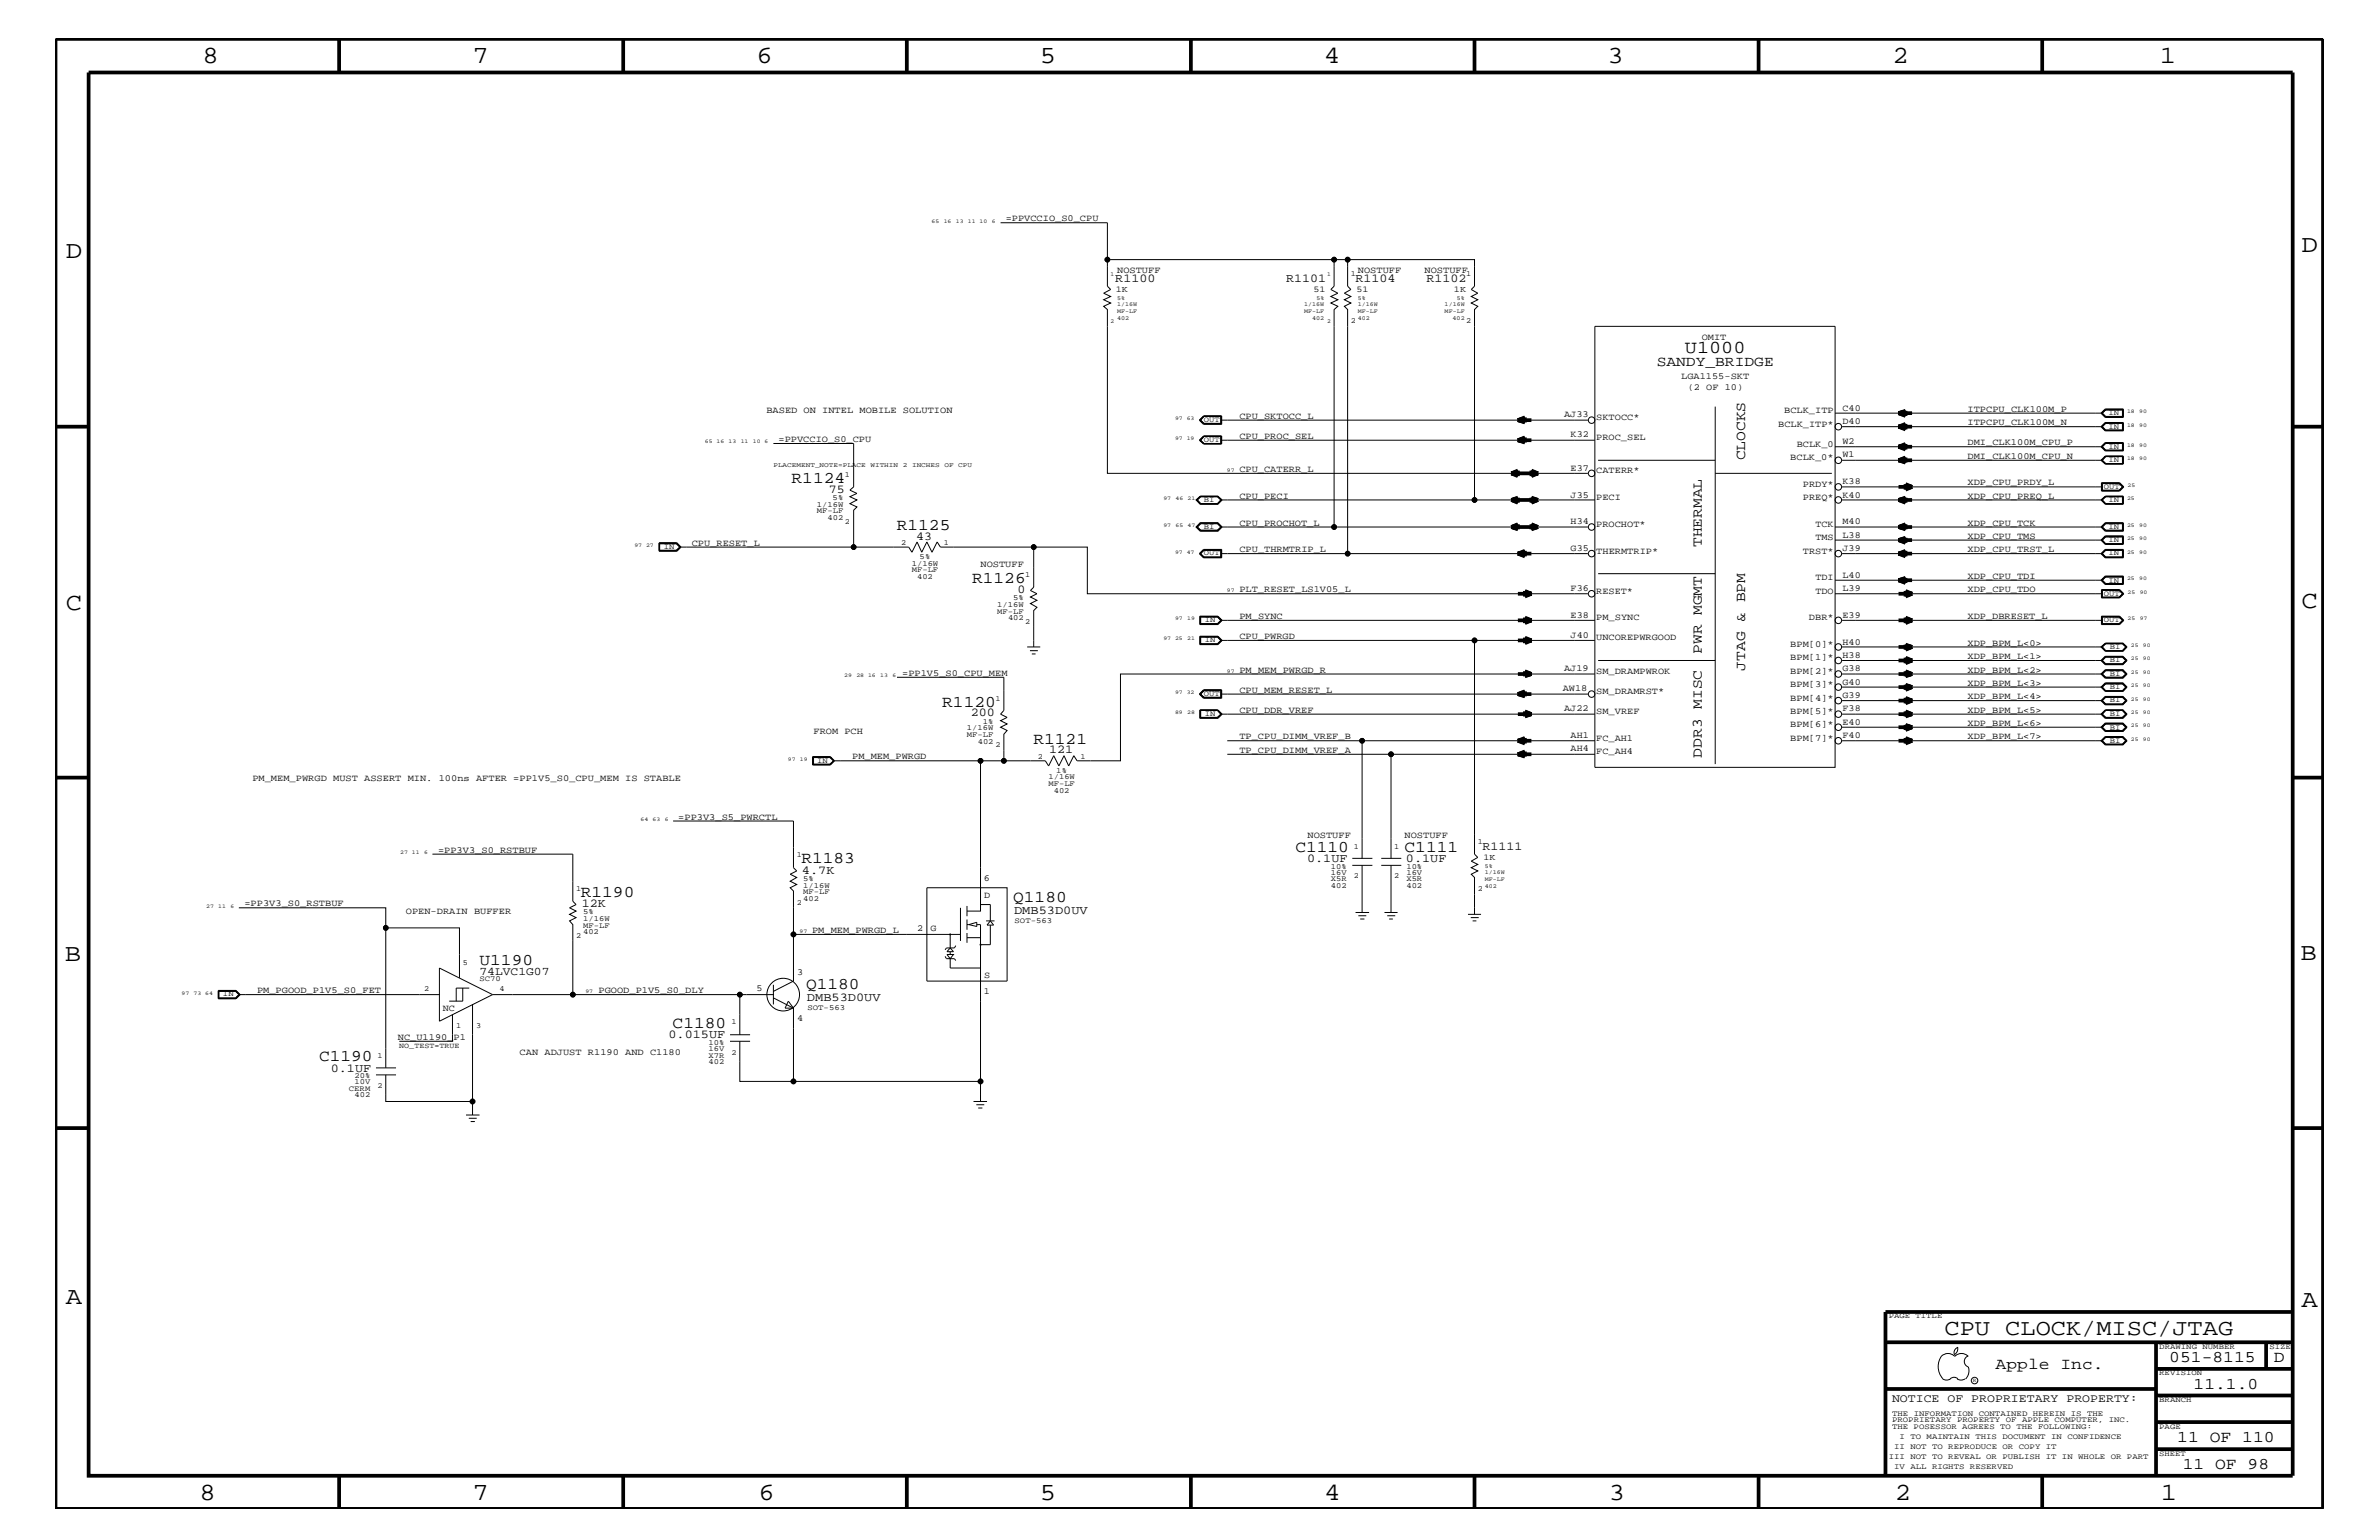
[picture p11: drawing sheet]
<svg xmlns="http://www.w3.org/2000/svg" width="432mm" height="279mm" viewBox="0 0 432 279" stroke-linecap="round" stroke-linejoin="round" font-family="sans-serif">
<defs><g id="words">
<g font-size="4.5">
<text x="36.7" y="11.5">8</text>
<text x="85.8" y="11.5">7</text>
<text x="137.3" y="11.5">6</text>
<text x="188.7" y="11.5">5</text>
<text x="240.3" y="11.5">4</text>
<text x="291.8" y="11.5">3</text>
<text x="343.5" y="11.5">2</text>
<text x="392" y="11.5">1</text>
<text x="11.9" y="46.8">D</text>
<text x="417.7" y="45.7">D</text>
<text x="11.9" y="110.6">C</text>
<text x="417.7" y="110.3">C</text>
<text x="11.8" y="174.3">B</text>
<text x="417.6" y="174.2">B</text>
<text x="11.9" y="236.7">A</text>
<text x="417.7" y="237.1">A</text>
<text x="36.2" y="272.1">8</text>
<text x="85.8" y="272.1">7</text>
<text x="137.7" y="272.1">6</text>
<text x="188.7" y="272.1">5</text>
<text x="240.4" y="272.1">4</text>
<text x="292" y="272.1">3</text>
<text x="343.9" y="272.1">2</text>
<text x="392.2" y="272.1">1</text>
</g>
<text font-size="4.1" x="352.9" y="242.3">CPU CLOCK/MISC/JTAG</text>
<text font-size="3.3" x="305.8" y="64">U1000</text>
<g font-size="3">
<text x="143.7" y="87.6">R1124</text>
<text x="162.8" y="96.2">R1125</text>
<text x="176.4" y="105.8">R1126</text>
<text x="171" y="128.2">R1120</text>
<text x="187.6" y="135">R1121</text>
<text x="235.1" y="154.5">C1110</text>
<text x="254.9" y="154.5">C1111</text>
<text x="145.5" y="156.7">R1183</text>
<text x="105.4" y="162.8">R1190</text>
<text x="183.9" y="163.6">Q1180</text>
<text x="87" y="175.1">U1190</text>
<text x="146.3" y="179.4">Q1180</text>
<text x="122.1" y="186.5">C1180</text>
<text x="57.9" y="192.6">C1190</text>
<text x="362.2" y="248.4">Apple Inc.</text>
<text x="393.7" y="247.1">051-8115</text>
<text x="398.1" y="252">11.1.0</text>
<text x="412.7" y="247.1">D</text>
<text x="395.2" y="261.6">11 OF 110</text>
<text x="396.2" y="266.6">11 OF 98</text>
</g>
<g font-size="2.6">
<text x="300.7" y="66.5">SANDY_BRIDGE</text>
<text x="316.7" y="83.5" transform="rotate(-90 316.7 83.5)">CLOCKS</text>
<text x="308.9" y="99.3" transform="rotate(-90 308.9 99.3)">THERMAL</text>
<text x="308.9" y="118.6" transform="rotate(-90 308.9 118.6)">PWR MGMT</text>
<text x="316.7" y="121.7" transform="rotate(-90 316.7 121.7)">JTAG &amp; BPM</text>
<text x="308.9" y="137.4" transform="rotate(-90 308.9 137.4)">DDR3 MISC</text>
</g>
<g font-size="2.2">
<text x="202.4" y="51.3">R1100</text>
<text x="233.4" y="51.3">R1101</text>
<text x="246" y="51.3">R1104</text>
<text x="258.9" y="51.3">R1102</text>
<text x="150.5" y="89.4">75</text>
<text x="166.3" y="97.9">43</text>
<text x="184.7" y="107.6">0</text>
<text x="176.2" y="130">200</text>
<text x="190.4" y="136.7">121</text>
<text x="269.1" y="154.3">R1111</text>
<text x="145.5" y="158.5">4.7K</text>
<text x="237.2" y="156.3">0.1UF</text>
<text x="255.2" y="156.3">0.1UF</text>
<text x="105.6" y="164.5">12K</text>
<text x="184.1" y="165.8">DMB53D0UV</text>
<text x="146.5" y="181.6">DMB53D0UV</text>
<text x="121.3" y="188.3">0.015UF</text>
<text x="60" y="194.4">0.1UF</text>
</g>
<g font-size="2.1">
<text x="87" y="176.8">74LVC1G07</text>
<text x="343.4" y="254.4">NOTICE OF PROPRIETARY PROPERTY:</text>
</g>
<g font-size="1.7">
<text x="182.5" y="40.2">=PPVCCIO_S0_CPU</text>
<text x="202.8" y="49.6">NOSTUFF</text>
<text x="246.5" y="49.6">NOSTUFF</text>
<text x="258.6" y="49.6">NOSTUFF</text>
<text x="308.9" y="61.7">OMIT</text>
<text x="305.1" y="68.8">LGA1155-SKT</text>
<text x="306.3" y="70.7">(2 OF 10)</text>
<text x="139.1" y="75">BASED ON INTEL MOBILE SOLUTION</text>
<text x="225" y="76">CPU_SKTOCC_L</text>
<text x="283.9" y="75.7">AJ33</text>
<text x="289.7" y="76.2">SKTOCC*</text>
<text x="322.7" y="77.4">BCLK_ITP*</text>
<text x="323.8" y="75">BCLK_ITP</text>
<text x="334.4" y="76.9">D40</text>
<text x="334.4" y="74.5">C40</text>
<text x="357.1" y="74.7">ITPCPU_CLK100M_P</text>
<text x="357.1" y="77.2">ITPCPU_CLK100M_N</text>
<text x="141.3" y="80.2">=PPVCCIO_S0_CPU</text>
<text x="225" y="79.6">CPU_PROC_SEL</text>
<text x="285.1" y="79.4">K32</text>
<text x="289.7" y="79.9">PROC_SEL</text>
<text x="325" y="83.5">BCLK_0*</text>
<text x="326.1" y="81.1">BCLK_0</text>
<text x="334.4" y="83">W1</text>
<text x="334.4" y="80.5">W2</text>
<text x="357.1" y="80.8">DMI_CLK100M_CPU_P</text>
<text x="357.1" y="83.3">DMI_CLK100M_CPU_N</text>
<text x="225" y="85.6">CPU_CATERR_L</text>
<text x="285.1" y="85.4">E37</text>
<text x="289.7" y="85.9">CATERR*</text>
<text x="327.2" y="88.3">PRDY*</text>
<text x="334.4" y="87.8">K38</text>
<text x="357.1" y="88.1">XDP_CPU_PRDY_L</text>
<text x="225" y="90.5">CPU_PECI</text>
<text x="225" y="95.4">CPU_PROCHOT_L</text>
<text x="285.1" y="95.1">H34</text>
<text x="285.1" y="90.3">J35</text>
<text x="289.7" y="90.7">PECI</text>
<text x="289.7" y="95.6">PROCHOT*</text>
<text x="327.2" y="90.7">PREQ*</text>
<text x="329.5" y="95.6">TCK</text>
<text x="334.4" y="95.1">M40</text>
<text x="334.4" y="90.3">K40</text>
<text x="357.1" y="90.5">XDP_CPU_PREQ_L</text>
<text x="357.1" y="95.4">XDP_CPU_TCK</text>
<text x="125.6" y="99">CPU_RESET_L</text>
<text x="225" y="100.2">CPU_THRMTRIP_L</text>
<text x="285.1" y="99.9">G35</text>
<text x="289.7" y="100.4">THERMTRIP*</text>
<text x="327.2" y="100.4">TRST*</text>
<text x="329.5" y="98">TMS</text>
<text x="334.4" y="99.9">J39</text>
<text x="334.4" y="97.6">L38</text>
<text x="357.1" y="97.7">XDP_CPU_TMS</text>
<text x="357.1" y="100.2">XDP_CPU_TRST_L</text>
<text x="178" y="102.9">NOSTUFF</text>
<text x="225" y="107.5">PLT_RESET_LS1V05_L</text>
<text x="285.1" y="107.2">F36</text>
<text x="289.7" y="107.7">RESET*</text>
<text x="329.5" y="105.3">TDI</text>
<text x="329.5" y="107.7">TDO</text>
<text x="334.4" y="107.2">L39</text>
<text x="334.4" y="104.8">L40</text>
<text x="357.1" y="105">XDP_CPU_TDI</text>
<text x="357.1" y="107.5">XDP_CPU_TDO</text>
<text x="225" y="112.3">PM_SYNC</text>
<text x="285.1" y="112">E38</text>
<text x="289.7" y="112.6">PM_SYNC</text>
<text x="328.3" y="112.6">DBR*</text>
<text x="334.4" y="112">E39</text>
<text x="357.1" y="112.3">XDP_DBRESET_L</text>
<text x="225" y="115.9">CPU_PWRGD</text>
<text x="285.1" y="115.7">J40</text>
<text x="289.7" y="116.2">UNCOREPWRGOOD</text>
<text x="325" y="117.4">BPM[0]*</text>
<text x="325" y="119.8">BPM[1]*</text>
<text x="334.4" y="119.3">H38</text>
<text x="334.4" y="117">H40</text>
<text x="357.1" y="117.2">XDP_BPM_L&lt;0&gt;</text>
<text x="357.1" y="119.6">XDP_BPM_L&lt;1&gt;</text>
<text x="163.7" y="122.6">=PP1V5_S0_CPU_MEM</text>
<text x="225" y="125.7">CPU_MEM_RESET_L</text>
<text x="225" y="122">PM_MEM_PWRGD_R</text>
<text x="283.6" y="125.4">AW18</text>
<text x="283.9" y="121.8">AJ19</text>
<text x="289.7" y="125.9">SM_DRAMRST*</text>
<text x="289.7" y="122.3">SM_DRAMPWROK</text>
<text x="325" y="122.3">BPM[2]*</text>
<text x="325" y="124.7">BPM[3]*</text>
<text x="334.4" y="124.2">G40</text>
<text x="334.4" y="121.8">G38</text>
<text x="357.1" y="122">XDP_BPM_L&lt;2&gt;</text>
<text x="357.1" y="124.4">XDP_BPM_L&lt;3&gt;</text>
<text x="225" y="129.3">CPU_DDR_VREF</text>
<text x="283.9" y="129.1">AJ22</text>
<text x="289.7" y="129.6">SM_VREF</text>
<text x="325" y="127.1">BPM[4]*</text>
<text x="325" y="129.6">BPM[5]*</text>
<text x="325" y="131.9">BPM[6]*</text>
<text x="334.4" y="131.5">E40</text>
<text x="334.4" y="129.1">F38</text>
<text x="334.4" y="126.6">G39</text>
<text x="357.1" y="126.9">XDP_BPM_L&lt;4&gt;</text>
<text x="357.1" y="129.3">XDP_BPM_L&lt;5&gt;</text>
<text x="357.1" y="131.7">XDP_BPM_L&lt;6&gt;</text>
<text x="147.7" y="133.2">FROM PCH</text>
<text x="154.7" y="137.8">PM_MEM_PWRGD</text>
<text x="225" y="136.6">TP_CPU_DIMM_VREF_A</text>
<text x="225" y="134.1">TP_CPU_DIMM_VREF_B</text>
<text x="285.1" y="136.3">AH4</text>
<text x="285.1" y="133.9">AH1</text>
<text x="289.7" y="136.8">FC_AH4</text>
<text x="289.7" y="134.4">FC_AH1</text>
<text x="325" y="134.4">BPM[7]*</text>
<text x="334.4" y="133.9">F40</text>
<text x="357.1" y="134.1">XDP_BPM_L&lt;7&gt;</text>
<text x="45.8" y="141.7">PM_MEM_PWRGD MUST ASSERT MIN. 100ns AFTER =PP1V5_S0_CPU_MEM IS STABLE</text>
<text x="123.1" y="148.7">=PP3V3_S5_PWRCTL</text>
<text x="79.5" y="154.7">=PP3V3_S0_RSTBUF</text>
<text x="237.3" y="152">NOSTUFF</text>
<text x="254.9" y="152">NOSTUFF</text>
<text x="178.6" y="159.9">6</text>
<text x="44.4" y="164.5">=PP3V3_S0_RSTBUF</text>
<text x="73.7" y="165.9">OPEN-DRAIN BUFFER</text>
<text x="178.6" y="162.8">D</text>
<text x="147.4" y="169.3">PM_MEM_PWRGD_L</text>
<text x="166.5" y="168.9">2</text>
<text x="168.9" y="168.9">G</text>
<text x="137.3" y="179.9">5</text>
<text x="144.7" y="176.8">3</text>
<text x="178.6" y="177.4">S</text>
<text x="46.7" y="180.2">PM_PGOOD_P1V5_S0_FET</text>
<text x="80.3" y="183.5">NC</text>
<text x="108.6" y="180.2">PGOOD_P1V5_S0_DLY</text>
<text x="144.7" y="185.3">4</text>
<text x="178.6" y="180.4">1</text>
<text x="72.2" y="188.7">NC_U1190_P1</text>
<text x="94.3" y="191.4">CAN ADJUST R1190 AND C1180</text>
</g>
<g font-size="1.6">
<text x="202.5" y="53">1K</text>
<text x="238.4" y="53">51</text>
<text x="246.2" y="53">51</text>
<text x="263.9" y="53">1K</text>
<text x="269.2" y="156.1">1K</text>
</g>
<g font-size="1.4">
<text x="245.2" y="50.2">1</text>
<text x="266.1" y="50.2">1</text>
<text x="245.2" y="58.6">2</text>
<text x="266.1" y="58.6">2</text>
<text x="218.5" y="76.6">OUT</text>
<text x="382.7" y="75.4">IN</text>
<text x="382.7" y="77.8">IN</text>
<text x="218.5" y="80.2">OUT</text>
<text x="382.7" y="81.4">IN</text>
<text x="382.7" y="83.8">IN</text>
<text x="153.3" y="86.5">1</text>
<text x="381.8" y="88.7">OUT</text>
<text x="148.3" y="93.2">MF-LF</text>
<text x="148.3" y="92">1/16W</text>
<text x="150.2" y="94.3">402</text>
<text x="151.1" y="90.7">5%</text>
<text x="153.3" y="95">2</text>
<text x="218.5" y="96">BI</text>
<text x="218.5" y="91.1">BI</text>
<text x="382.7" y="91.1">IN</text>
<text x="382.7" y="96">IN</text>
<text x="120.5" y="99.6">IN</text>
<text x="163.6" y="98.8">2</text>
<text x="166.9" y="101.4">5%</text>
<text x="171.3" y="98.8">1</text>
<text x="218.5" y="100.8">OUT</text>
<text x="382.7" y="98.4">IN</text>
<text x="382.7" y="100.8">IN</text>
<text x="165.5" y="102.6">1/16W</text>
<text x="165.5" y="103.8">MF-LF</text>
<text x="166.5" y="105">402</text>
<text x="186.1" y="104.7">1</text>
<text x="382.7" y="105.7">IN</text>
<text x="181" y="110.2">1/16W</text>
<text x="181" y="111.4">MF-LF</text>
<text x="183" y="112.6">402</text>
<text x="183.9" y="108.9">5%</text>
<text x="186.1" y="113.1">2</text>
<text x="218.7" y="112.9">IN</text>
<text x="381.8" y="108.1">OUT</text>
<text x="381.8" y="112.9">OUT</text>
<text x="218.7" y="116.5">IN</text>
<text x="382.9" y="117.8">BI</text>
<text x="382.9" y="125.1">BI</text>
<text x="382.9" y="120.2">BI</text>
<text x="382.9" y="122.6">BI</text>
<text x="178.4" y="131.3">1%</text>
<text x="180.7" y="127.1">1</text>
<text x="218.5" y="126.3">OUT</text>
<text x="218.7" y="129.9">IN</text>
<text x="382.9" y="127.5">BI</text>
<text x="382.9" y="129.9">BI</text>
<text x="175.5" y="132.5">1/16W</text>
<text x="175.5" y="133.8">MF-LF</text>
<text x="177.5" y="135">402</text>
<text x="180.7" y="135.6">2</text>
<text x="188.4" y="137.7">2</text>
<text x="196.1" y="137.7">1</text>
<text x="382.9" y="132.4">BI</text>
<text x="382.9" y="134.7">BI</text>
<text x="148.3" y="138.4">IN</text>
<text x="190.3" y="142.6">MF-LF</text>
<text x="190.3" y="141.4">1/16W</text>
<text x="191.3" y="143.9">402</text>
<text x="191.7" y="140.2">1%</text>
<text x="144.6" y="155.6">1</text>
<text x="245.7" y="154">1</text>
<text x="253.1" y="154">1</text>
<text x="268.2" y="153.2">1</text>
<text x="104.6" y="161.7">1</text>
<text x="145.8" y="161.1">1/16W</text>
<text x="145.8" y="159.9">5%</text>
<text x="241.6" y="158.7">16V</text>
<text x="241.6" y="157.6">10%</text>
<text x="241.6" y="159.9">X5R</text>
<text x="241.6" y="161.1">402</text>
<text x="245.7" y="159.4">2</text>
<text x="253.1" y="159.4">2</text>
<text x="255.3" y="161.1">402</text>
<text x="255.3" y="158.7">16V</text>
<text x="255.3" y="159.9">X5R</text>
<text x="255.3" y="157.6">10%</text>
<text x="268.2" y="161.7">2</text>
<text x="105.8" y="165.9">5%</text>
<text x="105.8" y="167.1">1/16W</text>
<text x="144.6" y="164.1">2</text>
<text x="145.8" y="163.5">402</text>
<text x="145.8" y="162.2">MF-LF</text>
<text x="184.1" y="167.5">SOT-563</text>
<text x="104.6" y="170.1">2</text>
<text x="105.8" y="169.5">402</text>
<text x="105.8" y="168.3">MF-LF</text>
<text x="77" y="179.9">2</text>
<text x="84" y="175">5</text>
<text x="87" y="178">SC70</text>
<text x="90.7" y="179.9">4</text>
<text x="40.5" y="180.8">IN</text>
<text x="132.8" y="185.9">1</text>
<text x="146.6" y="183.2">SOT-563</text>
<text x="68.5" y="192">1</text>
<text x="72.5" y="190.2">NO_TEST=TRUE</text>
<text x="82.8" y="186.5">1</text>
<text x="86.4" y="186.5">3</text>
<text x="128.6" y="190.6">16V</text>
<text x="128.6" y="189.5">10%</text>
<text x="128.6" y="191.9">X7R</text>
<text x="132.8" y="191.4">2</text>
<text x="63.3" y="197.9">CERM</text>
<text x="64.3" y="195.6">20%</text>
<text x="64.3" y="196.7">10V</text>
<text x="68.5" y="197.4">2</text>
<text x="128.6" y="193.1">402</text>
<text x="64.3" y="199.1">402</text>
<text x="342.8" y="239.2">PAGE TITLE</text>
<text x="391.9" y="244.7">DRAWING NUMBER</text>
<text x="411.9" y="244.7">SIZE</text>
<text x="391.9" y="249.5">REVISION</text>
<text x="343.4" y="256.8">THE INFORMATION CONTAINED HEREIN IS THE</text>
<text x="391.9" y="254.4">BRANCH</text>
<text x="343.4" y="259.3">THE POSESSOR AGREES TO THE FOLLOWING:</text>
<text x="343.4" y="258">PROPRIETARY PROPERTY OF APPLE COMPUTER, INC.</text>
<text x="343.8" y="262.9">II NOT TO REPRODUCE OR COPY IT</text>
<text x="344.8" y="261.1">I TO MAINTAIN THIS DOCUMENT IN CONFIDENCE</text>
<text x="391.9" y="259.3">PAGE</text>
<text x="342.8" y="264.7">III NOT TO REVEAL OR PUBLISH IT IN WHOLE OR PART</text>
<text x="343.8" y="266.6">IV ALL RIGHTS RESERVED</text>
<text x="391.9" y="264.1">SHEET</text>
</g>
<g font-size="1.2">
<text x="140.4" y="84.7">PLACEMENT_NOTE=PLACE</text>
<text x="158" y="84.7">WITHIN</text>
<text x="163.9" y="84.7">2</text>
<text x="165.5" y="84.7">INCHES</text>
<text x="171.4" y="84.7">OF</text>
<text x="173.9" y="84.7">CPU</text>
</g>
<g font-size="1.1">
<text x="201.6" y="50.2">1</text>
<text x="240.9" y="50.2">1</text>
<text x="201.6" y="58.6">2</text>
<text x="202.8" y="55.6">1/16W</text>
<text x="202.8" y="58">402</text>
<text x="202.8" y="56.8">MF-LF</text>
<text x="202.8" y="54.4">5%</text>
<text x="236.7" y="55.6">1/16W</text>
<text x="236.7" y="56.8">MF-LF</text>
<text x="238.2" y="58">402</text>
<text x="238.9" y="54.4">5%</text>
<text x="240.9" y="58.6">2</text>
<text x="246.5" y="55.6">1/16W</text>
<text x="246.5" y="58">402</text>
<text x="246.5" y="56.8">MF-LF</text>
<text x="246.5" y="54.4">5%</text>
<text x="262.2" y="56.8">MF-LF</text>
<text x="262.2" y="55.6">1/16W</text>
<text x="263.7" y="58">402</text>
<text x="264.4" y="54.4">5%</text>
<text x="269.5" y="159.9">MF-LF</text>
<text x="269.5" y="158.6">1/16W</text>
<text x="269.5" y="161.1">402</text>
<text x="269.5" y="157.4">5%</text>
</g>
<g font-size="1">
<text x="169.1" y="40.4">65</text>
<text x="171.3" y="40.4">16</text>
<text x="173.5" y="40.4">13</text>
<text x="175.7" y="40.4">11 10</text>
<text x="180" y="40.4">6</text>
<text x="213.3" y="76.2">97 63</text>
<text x="386.1" y="75">18</text>
<text x="386.1" y="77.4">18</text>
<text x="388.3" y="75">90</text>
<text x="388.3" y="77.4">90</text>
<text x="127.9" y="80.5">65 16</text>
<text x="132.2" y="80.5">13</text>
<text x="134.5" y="80.5">11</text>
<text x="136.7" y="80.5">10 6</text>
<text x="213.3" y="79.9">97 19</text>
<text x="386.1" y="81.1">18</text>
<text x="386.1" y="83.5">18</text>
<text x="388.3" y="81.1">90</text>
<text x="388.3" y="83.5">90</text>
<text x="222.7" y="85.6">97</text>
<text x="386.2" y="88.3">25</text>
<text x="211.2" y="95.6">97</text>
<text x="211.2" y="90.7">97</text>
<text x="213.4" y="95.6">65</text>
<text x="213.4" y="90.7">46</text>
<text x="215.6" y="95.6">47</text>
<text x="215.6" y="90.7">21</text>
<text x="386.1" y="90.7">25</text>
<text x="386.1" y="95.6">25</text>
<text x="388.3" y="95.6">90</text>
<text x="115.1" y="99.3">97 27</text>
<text x="213.3" y="100.4">97 47</text>
<text x="386.1" y="98">25</text>
<text x="386.1" y="100.4">25</text>
<text x="388.3" y="98">90</text>
<text x="388.3" y="100.4">90</text>
<text x="222.7" y="107.5">97</text>
<text x="386.1" y="105.3">25</text>
<text x="386.2" y="107.7">25</text>
<text x="388.3" y="105.3">90</text>
<text x="388.4" y="107.7">90</text>
<text x="213.3" y="112.6">97</text>
<text x="215.5" y="112.6">19</text>
<text x="386.2" y="112.6">25</text>
<text x="388.4" y="112.6">97</text>
<text x="211.2" y="116.2">97 25</text>
<text x="215.5" y="116.2">21</text>
<text x="386.8" y="117.4">25</text>
<text x="386.8" y="119.8">25</text>
<text x="389" y="117.4">90</text>
<text x="389" y="119.8">90</text>
<text x="153.2" y="122.9">29</text>
<text x="155.4" y="122.9">28 16</text>
<text x="159.8" y="122.9">13</text>
<text x="162" y="122.9">6</text>
<text x="213.3" y="125.9">97 32</text>
<text x="222.7" y="122">97</text>
<text x="386.8" y="124.7">25</text>
<text x="386.8" y="122.3">25</text>
<text x="389" y="124.7">90</text>
<text x="389" y="122.3">90</text>
<text x="213.3" y="129.6">89</text>
<text x="215.5" y="129.6">28</text>
<text x="386.8" y="127.1">25</text>
<text x="386.8" y="129.6">25</text>
<text x="386.8" y="131.9">25</text>
<text x="389" y="127.1">90</text>
<text x="389" y="129.6">90</text>
<text x="389" y="131.9">90</text>
<text x="386.8" y="134.4">25</text>
<text x="389" y="134.4">90</text>
<text x="143" y="138">97</text>
<text x="145.2" y="138">19</text>
<text x="116.2" y="149">64</text>
<text x="118.4" y="149">63</text>
<text x="120.6" y="149">6</text>
<text x="72.6" y="155">27 11</text>
<text x="77" y="155">6</text>
<text x="37.4" y="164.7">27</text>
<text x="39.6" y="164.7">11</text>
<text x="41.8" y="164.7">6</text>
<text x="145.1" y="169.3">97</text>
<text x="32.9" y="180.5">97</text>
<text x="35.1" y="180.5">73 64</text>
<text x="106.3" y="180.2">97</text>
<text x="358.1" y="250.7">R</text>
</g>
</g></defs>
<g fill="none" stroke="#000" stroke-width=".18">
<path d="M181.6 40.4h19.4v6.7M242.1 47.1h2.5M289.5 59.2h43.6v80h-43.6zM217.7 76.2l.7-.7h3.3v1.5h-3.3zM217.7 79.9l.7-.8h3.3v1.4h-3.3zM218.5 79.2l-.6 .7 .6 .6M218.5 75.6l-.6 .6 .6 .6M218.5 75.5l-.7 .7 .7 .7h3.2v-1.4M218.5 75.6h3.2M218.5 76.8h3.2M218.5 79.1l-.7 .8 .7 .6M218.5 79.2l-.7 .7 .7 .6"/>
<path d="M218.5 79.2h3.2M218.5 75.6l-.7 .6 .7 .6M221.6 75.6v1.2M221.6 79.2v1.3M221.6 79.9h67.9M221.6 76.2h66.6M221.7 79.1v1.4M311.3 73.8v64.8M333.1 75h48.5M334.3 77.4h47.3M381.3 75l.8-.8h3.3v1.5h-3.3zM381.3 77.4l.8-.7h3.3v1.5h-3.3z"/>
<path d="M381.6 77.4l.6-.6h3v1.2h-3zM382.2 74.4l-.6 .6 .6 .6h3v-1.2M382.2 75.7l-.8-.7 .8-.7h3.1v1.4M382.2 76.7h3.1v1.4h-3.1M382.2 74.4l-.7 .6 .7 .6h3.1M382.2 74.4h3.1M382.2 76.7l-.8 .7 .8 .7M382.2 76.7l-.7 .7 .7 .7M119.6 98.5h3.3l.7 .8-.7 .7h-3.3zM119.7 98.6h3.1l.6 .7-.6 .6h-3.1zM119.7 98.7h3.1l.6 .6M122.9 98.5l.6 .8-.6 .6h-3.3"/>
<path d="M123.4 99.3h31.5M123.4 99.3l-.6 .6M140.4 80.5h14.5v7.8l-.6 .6 1.2 .6-1.2 .6 1.2 .6-1.2 .7 1.2 .6-.6 .6v6.7h10l.6 .9 1-1.9 .8 1.9 .9-1.9 1 1.9 .9-1.9 .6 1h16.9v7.2l-.6 .6 1.2 .6-1.2 .6 1.2 .6-1.2 .6 1.2 .7-.6 .6v6.6M187.6 99.3h9.8v8.4h90.8M217.1 95.6l.7-.7h3.3l.7 .7-.7 .8h-3.3zM217.3 95.6l.6-.7h3.1l.7 .7-.7 .6h-3.1zM217.8 94.9h3.2l.7 .7-.7 .7h-3.2l-.6-.7zM217.8 90h3.2l.7 .7-.7 .8h-3.2M217.8 90h3.3l.7 .7-.7 .8h-3.3M217.8 90l-.7 .7 .7 .8M217.8 90l-.6 .7 .6 .8M217.9 90.1h3.1l.6 .6h46v-34.5l.6-.6-1.2-.6 1.2-.6-1.2-.6 1.2-.6-1.2-.7 .6-.6v-4.8h-23v4.8l.6 .6-1.2 .7 1.2 .6-1.2 .6 1.2 .6-1.2 .6 .6 .6v44.2h43.6"/>
<path d="M217.9 90.1h3.1l.7 .6-.7 .7h-3.1M217.9 90.1l-.6 .6 .6 .7M218.5 99.9h3.1v1.1h-3.1l-.6-.6zM218.5 99.8h3.2v1.3h-3.2M218.5 80.5h3.2M218.5 99.8l-.7 .6 .7 .7M221.6 95.6l-.6 .6h-3.1M221.6 90.7l-.6 .7h-3.1M242.1 95.6h46.1M267.6 90.7h21.9M288.2 85.9h-87.2v-29.7l-.7-.6 1.3-.6-1.3-.6 1.3-.6-1.3-.6 1.3-.7-.6-.6v-4.8h41.1v4.8l-.5 .6 1.2 .7-1.2 .6 1.2 .6-1.2 .6 1.2 .6-.7 .6v39.4h-20.5l-.6-.6h-3.1l-.6 .6 .6 .6M290.1 83.5h21.2"/>
<path d="M311.3 85.9h21.2M333.1 95.6h48.5M333.1 98h48.5M333.1 81.1h48.5M334.3 90.7h47.3M334.3 88.3h47.3M334.3 83.5h47.3M381.3 81.1l.8-.8h3.3v1.5h-3.3zM381.3 83.5l.8-.8h3.3v1.5h-3.3zM381.3 90.7l.8-.7h3.3v1.5h-3.3zM381.3 95.6l.8-.7h3.3v1.5h-3.3zM381.3 98l.8-.8h3.3v1.5h-3.3z"/>
<path d="M381.4 87.6h3.3l.8 .7-.8 .8h-3.3zM381.6 87.7h3l.6 .6-.6 .6h-3zM382.2 90.1l-.6 .6 .6 .7M382.2 96.2l-.6-.6 .6-.6h3v1.2M382.2 97.4l-.6 .6 .6 .7M382.2 99.9h3v1.1h-3l-.6-.6zM382.2 80.5h3v1.1h-3l-.6-.5zM382.2 82.8l-.6 .7 .6 .6M382.2 80.4h3.1v1.3h-3.1M382.2 94.9l-.8 .7 .8 .7h3.1v-1.4M382.2 98.7l-.8-.7 .8-.7h3.1v1.4M382.2 99.8h3.1v1.3h-3.1"/>
<path d="M382.2 91.4h3.1M382.2 90l-.8 .7 .8 .8M382.2 90.1l-.7 .6 .7 .7M382.2 90.1h3.1M382.2 96.2h3.1M382.2 98.7h3.1M382.2 97.4l-.7 .6 .7 .7M382.2 97.4h3.1M382.2 99.8l-.8 .6 .8 .7M382.2 99.8l-.7 .6 .7 .7M382.2 80.4l-.8 .7 .8 .6M382.2 80.4l-.7 .7 .7 .6"/>
<path d="M382.2 84.1h3.1M382.2 82.7l-.8 .8 .8 .7M382.2 82.8l-.7 .7 .7 .6M382.2 82.8h3.1M384.6 87.7h-3.1v1.3h3.1M384.6 87.7l.8 .6-.8 .7M384.6 87.7l.7 .6-.7 .7M385.2 82.8v1.3M385.2 90.1v1.3M385.2 97.4v1.3M385.3 82.7v1.5M385.3 90v1.5"/>
<path d="M385.3 94.9h-3.1l-.7 .7 .7 .6M186.4 117.4h2.4M186.9 118.1h1.5M187.3 118.6h.7M217.7 100.4l.7-.7h3.3v1.5h-3.3zM217.8 111.8h3.3l.7 .8-.7 .7h-3.3zM217.8 115.4h3.3l.7 .8-.7 .8h-3.3zM217.9 112h3.1l.6 .6-.6 .5h-3.1zM217.9 115.6h3.1l.6 .6-.6 .6h-3.1zM221 111.9h-3.2v1.3h3.2M221 115.5h-3.2v1.4h3.2M221 115.5l.7 .7-.7 .7"/>
<path d="M221 111.9l.7 .7-.7 .6M221.6 116.2h46M221.6 100.4h23M221.6 112.6h67.9M289.5 116.2h-21.9v38.8l.6 .6-1.2 .6 1.2 .6-1.2 .6 1.2 .6-1.2 .6 .6 .6v6.7M290.1 104.1h21.2M290.1 119.8h21.2M333.1 105.3h48.5M333.1 107.7h48.5M334.3 100.4h47.3M334.3 117.4h47.3M334.3 112.6h47.3"/>
<path d="M334.3 119.8h47.3M381.3 117.4l.8-.7h3.2l.8 .7-.8 .7h-3.2zM381.3 119.8l.8-.7h3.2l.8 .7-.8 .8h-3.2zM381.3 100.4l.8-.7h3.3v1.5h-3.3zM381.3 105.3l.8-.8h3.3v1.5h-3.3zM381.4 117.4l.8-.7h3.1l.7 .7-.7 .7h-3.1zM381.4 107h3.3l.8 .7-.8 .8h-3.3zM381.4 111.8h3.3l.8 .8-.8 .7h-3.3zM381.6 119.8l.6-.6h3l.6 .6-.6 .6h-3zM381.6 107.1h3l.6 .6-.6 .6h-3zM381.6 112h3l.6 .6-.6 .5h-3zM382.2 104.7l-.6 .6 .6 .6h3v-1.2"/>
<path d="M382.2 116.8h3l.6 .6-.6 .7h-3M382.2 116.8h3l.7 .6-.7 .7h-3M382.2 116.8l-.7 .6 .7 .7M382.2 116.8l-.6 .6 .6 .7M382.2 119.2h3l.7 .6-.7 .7h-3M382.2 119.2h3.1l.7 .6-.7 .7h-3.1M382.2 119.2l-.8 .6 .8 .7M382.2 119.2l-.7 .6 .7 .7M382.2 106l-.8-.7 .8-.7h3.1v1.4M382.2 104.7l-.7 .6 .7 .6h3.1M382.2 104.7h3.1M384.6 107h-3.1v1.4h3.1"/>
<path d="M384.6 111.9h-3.1v1.3h3.1M384.6 107l.8 .7-.8 .7M384.6 107l.7 .7-.7 .7M384.6 111.9l.8 .7-.8 .6M384.6 111.9l.7 .7-.7 .6M147.5 137.3h3.2l.8 .7-.8 .8h-3.2zM147.5 138.7h3.2M147.5 137.4h3.2M147.6 137.4v1.3M147.7 137.4h2.9l.7 .6-.7 .6h-2.9zM150.7 137.4l.7 .6-.7 .7M150.7 137.4l.6 .6"/>
<path d="M151.3 138h26.7M151.3 138l-.6 .7M162.8 122.9h19.4v6l-.6 .7 1.2 .6-1.2 .6 1.2 .5-1.2 .6 1.2 .6-.6 .7v4.8M182.2 138h-4.2v27.3h-2.5M217.8 128.8h3.3l.7 .8-.7 .7h-3.3zM217.8 130.2h3.2M217.8 128.8v1.4h3.2l.7-.6-.7-.8M217.8 128.9h3.2M217.9 128.9v1.3M218.4 125.2h3.3v1.5h-3.3l-.7-.8zM218.5 126.5l-.6-.6 .6-.6h3.1v1.2M218.5 125.2l-.7 .7 .7 .7h3.2v-1.4"/>
<path d="M218.5 126.5h3.2M221 128.9l.7 .7-.7 .6M221 128.9l.6 .7M221.6 129.6h67.9M221.6 129.6l-.6 .6M221.6 125.9h66.6M221.7 125.3h-3.2l-.7 .6 .7 .6M222.8 134.4h66.7M222.8 136.8h66.7M247.2 134.4v21.3M252.5 136.8v18.9M289.5 122.3h-86.1v15.7h-7.9l-.6-.9-.9 1.9-.9-1.9-.9 1.9-.9-1.9-1 1.9-.6-1h-7.5"/>
<path d="M334.3 124.7h47.3M334.3 127.1h47.3M334.3 129.6h47.3M334.3 131.9h47.3M334.3 134.4h47.3M334.3 122.3h47.3M381.3 124.7l.8-.8h3.2l.8 .8-.8 .7h-3.2zM381.3 127.1l.8-.7h3.2l.8 .7-.8 .8h-3.2zM381.3 129.6l.8-.8h3.2l.8 .8-.8 .7h-3.2zM381.3 131.9l.8-.7h3.2l.8 .7-.8 .8h-3.2zM381.3 134.4l.8-.8h3.2l.8 .8-.8 .8h-3.2zM381.3 122.3l.8-.8h3.2l.8 .8-.8 .7h-3.2z"/>
<path d="M381.4 124.7l.8-.7h3.1l.7 .7-.7 .7h-3.1zM381.4 129.6l.8-.8h3.1l.7 .8-.7 .6h-3.1zM381.4 131.9l.8-.6h3.1l.7 .6-.7 .8h-3.1zM381.5 131.9l.7-.6h3l.7 .6-.7 .7h-3zM381.6 131.9l.6-.6h3l.6 .6-.6 .6h-3zM381.6 122.3l.6-.6h3l.6 .6-.6 .6h-3zM382.2 124.1h3l.6 .6-.6 .6h-3M382.2 124.1h3l.7 .6-.7 .6h-3M382.2 124.1l-.7 .6 .7 .6M382.2 124.1l-.6 .6 .6 .6M382.2 126.5h3l.6 .6-.6 .6h-3l-.6-.6zM382.2 126.4h3l.7 .7-.7 .7h-3"/>
<path d="M382.2 126.4h3.1l.7 .7-.7 .7h-3.1M382.2 126.4l-.8 .7 .8 .7M382.2 126.4l-.7 .7 .7 .7M382.2 128.9h3l.6 .7-.6 .6h-3M382.2 128.9h3l.7 .7-.7 .6h-3M382.2 128.9l-.7 .7 .7 .6M382.2 128.9l-.6 .7 .6 .6M382.2 133.8h3l.6 .6-.6 .6h-3l-.6-.6zM382.2 133.7h3l.7 .7-.7 .7h-3M382.2 133.7h3.1l.7 .7-.7 .7h-3.1M382.2 133.7l-.8 .7 .8 .7M382.2 133.7l-.7 .7 .7 .7"/>
<path d="M382.2 121.6h3l.7 .7-.7 .6h-3l-.7-.6zM382.2 121.5h3.1l.7 .8-.7 .7h-3.1l-.8-.7zM78.5 155h25.5v8.5l.6 .6-1.2 .6 1.2 .6-1.2 .6 1.2 .6-1.2 .6 .6 .7v12.7h-14.6M122.2 149h21.8v8.4l.6 .6-1.2 .6 1.2 .6-1.2 .7 1.2 .6-1.2 .6 .6 .6v16.3l-3.6 1.9M245.4 157h3.7M245.4 155.7h3.7M247.2 157v8.6M250.7 157h3.6M250.7 155.7h3.6M252.5 157v8.6M39.6 179.7h3.2l.8 .8-.8 .7h-3.2zM39.6 179.8h3.2l.7 .7-.7 .6h-3.2"/>
<path d="M39.7 179.8v1.3M39.7 179.9h3.1l.5 .6M42.8 179.8l.6 .7-.6 .6M43.3 164.7h26.7v3.6M79.8 175.6l9.6 4.9-9.6 4.8zM83.4 177.4v-9.1h-13.4v25.4M84 179.3v2.3h-2.5M85.2 179.3h-2.4v2.3M140.4 178.7v3.5M144 169.5h30.3M168.2 161.1h14.6v16.9h-14.6zM171.5 173.5l.3 .4h1.4l.3 .4"/>
<path d="M171.9 173.2h1.2l-.6 .7zM172.5 169.5v2.5l.6 .7h-1.2l.6-.7M172.5 172.7v.5M172.5 173.9v1.7h5.5M173.5 171.6l-.3 .4h-1.4l-.3 .3M174.3 164.7v6M175.5 167.8h.4M175.5 164.4v1.8M175.5 166.8v1.9M175.5 169.3v1.8M175.5 170.1h2.5M175.9 167.8l1.4-.5v.8z"/>
<path d="M177.3 167.8h.7v28.4M178 164.1h1.7v3M179 167.1h1.5M179.7 167.1l.6 .7h-1.1zM179.7 167.8v3.6h-1.7M246 165.6h2.5M246.5 166.1h1.5M246.9 166.7h.8M251.3 165.6h2.4M251.8 166.1h1.4M252.1 166.7h.7M266.4 165.9h2.4"/>
<path d="M267 166.5h1.4M267.3 167.1h.7M43.3 180.5h36.5M43.3 180.5l-.5 .5h-3.1M68.2 195h3.7M68.2 193.7h3.7M82.1 184.1v4.8h-9.6M85.8 182.2v17.6h-15.8v-4.8M85.8 199.8v2.5M104 180.5h30.3M132.5 188.9h3.6M132.5 187.7h3.6"/>
<path d="M140.4 181l3.6 1.9v13.3h-9.7v-7.3M140.4 180.5h-6.1v7.2M143.1 181.6l.9 1.3h-1.5zM144 196.2h34v3.6M176.7 199.8h2.5M84.6 202.3h2.4M85.1 202.9h1.4M85.4 203.5h.8M177.2 200.4h1.4M177.5 201h.8M352.3 246.1a1.69 1.69 0 0 1 2.5 0 1.72 1.72 0 0 1 2.4 0M352.4 246a3.2 3.2 0 0 0 .4 4.3l.8 .1 .4-.2"/>
<path d="M354 250.2l.7-.3 .7 .3M355.2 250.2l.7 .2 .7-.2M355.3 244.4v.3a1.18 1.18 0 0 1-.6 1.1M355.4 244.4a.99 .99 0 0 0-.6 1.4M357.2 246a1.04 1.04 0 0 0-.7 1 1.04 1.04 0 0 0 .7 1M357.3 248l.1 .7a2.11 2.11 0 0 1-.6 1.5"/>
<circle cx="201" cy="47.1" r=".42"/>
<circle cx="242.1" cy="47.1" r=".42"/>
<circle cx="244.6" cy="47.1" r=".42"/>
<circle cx="288.9" cy="76.2" r=".59"/>
<circle cx="333.7" cy="77.4" r=".59"/>
<circle cx="154.9" cy="99.3" r=".42"/>
<circle cx="187.6" cy="99.3" r=".42"/>
<circle cx="242.1" cy="95.6" r=".42"/>
<circle cx="267.6" cy="90.7" r=".42"/>
<circle cx="288.9" cy="95.6" r=".59"/>
<circle cx="288.9" cy="85.9" r=".59"/>
<circle cx="333.7" cy="83.5" r=".59"/>
<circle cx="333.7" cy="90.7" r=".59"/>
<circle cx="333.7" cy="88.3" r=".59"/>
<circle cx="244.6" cy="100.4" r=".42"/>
<circle cx="267.6" cy="116.2" r=".42"/>
<circle cx="288.9" cy="100.4" r=".59"/>
<circle cx="288.9" cy="107.7" r=".59"/>
<circle cx="333.7" cy="100.4" r=".59"/>
<circle cx="333.7" cy="117.4" r=".59"/>
<circle cx="333.7" cy="119.8" r=".59"/>
<circle cx="333.7" cy="112.6" r=".59"/>
<circle cx="178" cy="138" r=".42"/>
<circle cx="182.2" cy="138" r=".42"/>
<circle cx="247.2" cy="134.4" r=".42"/>
<circle cx="252.5" cy="136.8" r=".42"/>
<circle cx="288.9" cy="125.9" r=".59"/>
<circle cx="333.7" cy="134.4" r=".59"/>
<circle cx="333.7" cy="124.7" r=".59"/>
<circle cx="333.7" cy="127.1" r=".59"/>
<circle cx="333.7" cy="122.3" r=".59"/>
<circle cx="333.7" cy="129.6" r=".59"/>
<circle cx="333.7" cy="131.9" r=".59"/>
<circle cx="70" cy="168.3" r=".42"/>
<circle cx="144" cy="169.5" r=".42"/>
<circle cx="172.5" cy="169.5" r=".08"/>
<circle cx="178" cy="171.4" r=".08"/>
<circle cx="85.8" cy="199.8" r=".42"/>
<circle cx="104" cy="180.5" r=".42"/>
<circle cx="134.3" cy="180.5" r=".42"/>
<circle cx="142.2" cy="180.5" r="2.96"/>
<circle cx="144" cy="196.2" r=".42"/>
<circle cx="178" cy="196.2" r=".42"/>
<circle cx="358.4" cy="250.5" r=".59"/>
</g>
<g fill="none" stroke="#000" stroke-width=".68" stroke-linecap="butt">
<path d="M10.1 7.1h411.5v266.7h-411.5zM16.1 13.2h400v254.5h-400zM61.6 7.1v6.1M113.1 7.1v6.1M164.6 7.1v6.1M216.2 7.1v6.1M267.6 7.1v6.1M319.2 7.1v6.1M370.7 7.1v6.1M10.1 77.4h6M275.5 76.2l1.3-.5v1zM275.5 79.9l1.3-.5v.9z"/>
<path d="M275.5 79.9h2.5M275.5 79.9l1.3 .1M275.5 79.9l1.3 .3M275.5 76.2h2.5M275.5 76.2l1.3 .1M275.5 76.2l1.3 .4M275.5 76.2l1.3 .2M276.8 79.4l-1.3 .5M276.8 79.7l-1.3 .2M276.8 79.6l-1.3 .3M276.8 75.8l-1.3 .4M276.8 76.1l-1.3 .1"/>
<path d="M276.8 76l-1.3 .2M344.6 77.4h2.4M344.6 75l1.3-.5v1zM344.6 77.4l1.3-.5v1zM344.6 75h2.4M344.6 75l1.3 .1M344.6 75l1.3 .4M344.6 75l1.3 .2M344.6 77.4l1.3 .1M344.6 77.4l1.3 .4M344.6 77.4l1.3 .3M345.9 74.6l-1.3 .4"/>
<path d="M345.9 74.9l-1.3 .1M345.9 74.7l-1.3 .3M345.9 77.1l-1.3 .3M345.9 77.3l-1.3 .1M345.9 77.2l-1.3 .2M416.1 77.4h5.5M274.3 95.6l1.2 .1M274.3 85.9l1.2-.5v1zM274.3 90.7l1.2-.4v.9zM274.3 95.6l1.2-.5v.9zM274.3 95.6h4.8M274.3 95.6l1.2 .3"/>
<path d="M274.3 95.6l1.2 .4M274.3 90.7l1.2 .2M274.3 90.7h4.8M274.3 90.7l1.2 .3M274.3 90.7l1.2 .4M274.3 85.9l1.2 .1M274.3 85.9h4.8M274.3 85.9l1.2 .2M274.3 85.9l1.2 .3M275.5 95.4l-1.2 .2M275.5 95.2l-1.2 .4M275.5 90.6l-1.2 .1"/>
<path d="M275.5 90.5l-1.2 .2M275.5 90.4l-1.2 .3M275.5 85.8l-1.2 .1M275.5 85.6l-1.2 .3M275.5 85.5l-1.2 .4M278 95.4l1.1 .2M278 85.4l1.1 .5-1.1 .5zM278 90.3l1.1 .4-1.1 .5zM278 95.1l1.1 .5-1.1 .4zM278 95.2l1.1 .4M278 90.6l1.1 .1M278 90.4l1.1 .3"/>
<path d="M278 90.5l1.1 .2M278 85.8l1.1 .1M278 85.5l1.1 .4M278 85.6l1.1 .3M279.1 95.6l-1.1 .1M279.1 95.6l-1.1 .3M279.1 95.6l-1.1 .4M279.1 90.7l-1.1 .2M279.1 90.7l-1.1 .3M279.1 90.7l-1.1 .4M279.1 85.9l-1.1 .1M279.1 85.9l-1.1 .2"/>
<path d="M279.1 85.9l-1.1 .3M344.6 95.6h2.4M344.6 90.7h2.4M344.6 81.1l1.3-.6v1.1zM344.6 83.5l1.3-.5v.9zM344.6 90.7l1.3-.4v.9zM344.6 95.6l1.3-.5v.9zM344.6 98l1.3-.4v.9zM344.6 98h2.4M344.6 98l1.3 .2M344.6 98l1.3 .4M344.6 90.7l1.3 .2"/>
<path d="M344.6 90.7l1.3 .4M344.6 90.7l1.3 .3M344.6 95.6l1.3 .1M344.6 95.6l1.3 .4M344.6 95.6l1.3 .3M344.6 83.5h2.4M344.6 83.5l1.3 .1M344.6 83.5l1.3 .3M344.6 83.5l1.3 .2M344.6 81.1h2.4M344.6 81.1h1.3M344.6 81.1l1.3 .3"/>
<path d="M344.6 81.1l1.3 .2M344.6 88.3h2.4M345.9 87.8l1.1 .5-1.1 .5zM345.9 97.6l-1.3 .4M345.9 97.9l-1.3 .1M345.9 97.7l-1.3 .3M345.9 90.4l-1.3 .3M345.9 90.6l-1.3 .1M345.9 90.5l-1.3 .2M345.9 95.2l-1.3 .4M345.9 95.4l-1.3 .2M345.9 83.1l-1.3 .4"/>
<path d="M345.9 83.3l-1.3 .2M345.9 80.7l-1.3 .4M345.9 80.9l-1.3 .2M345.9 80.8l-1.3 .3M345.9 88l1.1 .3M345.9 88.2l1.1 .1M345.9 88.1l1.1 .2M347 88.3l-1.1 .1M347 88.3l-1.1 .4M347 88.3l-1.1 .3M275.5 100.4l1.3-.5v1.1zM275.5 112.6h2.5"/>
<path d="M275.5 116.2h2.5M275.5 100.4h2.5M275.5 100.4l1.3 .1M275.5 100.4l1.3 .4M275.5 100.4l1.3 .3M275.5 107.7h2.5M276.8 107.2l1.2 .5-1.2 .5zM276.8 112l1.2 .6-1.2 .5zM276.8 115.7l1.2 .5-1.2 .5zM276.8 112.2l1.2 .4M276.8 112.5l1.2 .1M276.8 112.3l1.2 .3"/>
<path d="M276.8 115.9l1.2 .3M276.8 116.1l1.2 .1M276.8 100.1l-1.3 .3M276.8 100.4h-1.3M276.8 100.2l-1.3 .2M276.8 107.4l1.2 .3M276.8 107.6l1.2 .1M276.8 107.5l1.2 .2M278 112.6l-1.2 .1M278 112.6l-1.2 .3M278 112.6l-1.2 .2M278 116.2l-1.2 .2"/>
<path d="M278 116.2l-1.2 .3M278 107.7l-1.2 .1M278 107.7l-1.2 .4M278 107.7l-1.2 .3M344.6 112.6h2.4M344.6 100.4h2.4M344.6 107.7h2.4M344.6 100.4l1.3-.5v1.1zM344.6 105.3l1.3-.5v1zM344.6 100.4l1.3 .1M344.6 100.4l1.3 .4M344.6 100.4l1.3 .3"/>
<path d="M344.6 105.3h2.4M344.6 105.3l1.3 .1M344.6 105.3l1.3 .4M344.6 105.3l1.3 .2M344.6 119.8h2.4M344.6 117.4h2.4M345.9 107.2l1.1 .5-1.1 .5zM345.9 112l1.1 .6-1.1 .5zM345.9 117l1.1 .4-1.1 .5zM345.9 119.3l1.1 .5-1.1 .5zM345.9 100.1l-1.3 .3M345.9 100.4h-1.3"/>
<path d="M345.9 100.2l-1.3 .2M345.9 104.9l-1.3 .4M345.9 105.2l-1.3 .1M345.9 105l-1.3 .3M345.9 119.5l1.1 .3M345.9 119.7l1.1 .1M345.9 119.6l1.1 .2M345.9 117l1.1 .4M345.9 117.3l1.1 .1M345.9 117.2l1.1 .2M345.9 112.2l1.1 .4M345.9 112.5l1.1 .1"/>
<path d="M345.9 112.3l1.1 .3M345.9 107.4l1.1 .3M345.9 107.6l1.1 .1M345.9 107.5l1.1 .2M347 119.8l-1.1 .2M347 119.8l-1.1 .4M347 119.8l-1.1 .3M347 117.4l-1.1 .1M347 117.4l-1.1 .4M347 117.4l-1.1 .2M347 112.6l-1.1 .1M347 112.6l-1.1 .3"/>
<path d="M347 112.6l-1.1 .2M347 107.7l-1.1 .1M347 107.7l-1.1 .4M347 107.7l-1.1 .3M275.5 136.8h2.5M275.5 125.9l1.3-.5v1zM275.5 134.4l1.3-.5v1zM275.5 136.8l1.3-.5v1zM275.5 136.8l1.3 .1M275.5 136.8l1.3 .4M275.5 136.8l1.3 .2M275.5 134.4h2.5"/>
<path d="M275.5 134.4l1.3 .1M275.5 134.4l1.3 .3M275.5 134.4l1.3 .2M275.5 125.9h2.5M275.5 125.9l1.3 .1M275.5 125.9l1.3 .4M275.5 125.9l1.3 .3M275.5 129.6h2.5M275.5 122.3h2.5M276.8 121.8l1.2 .5-1.2 .4zM276.8 129.1l1.2 .5-1.2 .4zM276.8 136.4l-1.3 .4"/>
<path d="M276.8 136.7l-1.3 .1M276.8 136.6l-1.3 .2M276.8 134.1l-1.3 .3M276.8 134.2l-1.3 .2M276.8 125.5l-1.3 .4M276.8 125.8l-1.3 .1M276.8 125.7l-1.3 .2M276.8 129.1l1.2 .5M276.8 129.4l1.2 .2M276.8 129.3l1.2 .3M276.8 121.9l1.2 .4M276.8 122.1l1.2 .2"/>
<path d="M276.8 122l1.2 .3M278 129.6l-1.2 .1M278 129.6l-1.2 .3M278 122.3l-1.2 .1M278 122.3l-1.2 .3M278 122.3l-1.2 .2M344.6 134.4h2.4M344.6 129.6h2.4M344.6 122.3h2.4M344.6 131.9h2.4M344.6 127.1h2.4M344.6 124.7h2.4"/>
<path d="M345.9 121.8l1.1 .5-1.1 .4zM345.9 124.2l1.1 .5-1.1 .5zM345.9 126.6l1.1 .5-1.1 .5zM345.9 129.1l1.1 .5-1.1 .4zM345.9 131.5l1.1 .4-1.1 .5zM345.9 133.9l1.1 .5-1.1 .5zM345.9 134.1l1.1 .3M345.9 134.2l1.1 .2M345.9 131.6l1.1 .3M345.9 131.9h1.1M345.9 131.7l1.1 .2M345.9 129.1l1.1 .5"/>
<path d="M345.9 129.4l1.1 .2M345.9 129.3l1.1 .3M345.9 126.8l1.1 .3M345.9 127l1.1 .1M345.9 126.9l1.1 .2M345.9 124.3l1.1 .4M345.9 124.6l1.1 .1M345.9 124.4l1.1 .3M345.9 121.9l1.1 .4M345.9 122.1l1.1 .2M345.9 122l1.1 .3M347 134.4l-1.1 .1"/>
<path d="M347 134.4l-1.1 .3M347 134.4l-1.1 .2M347 131.9l-1.1 .2M347 131.9l-1.1 .5M347 131.9l-1.1 .3M347 129.6l-1.1 .1M347 129.6l-1.1 .3M347 127.1l-1.1 .1M347 127.1l-1.1 .4M347 127.1l-1.1 .3M347 124.7l-1.1 .1M347 124.7l-1.1 .4"/>
<path d="M347 124.7l-1.1 .2M347 122.3l-1.1 .1M347 122.3l-1.1 .3M347 122.3l-1.1 .2M10.1 141.1h6M416.1 141.1h5.5M10.1 204.7h6M416.1 204.7h5.5M416.1 238h-73.9v29.7M342.2 243.5h73.9M342.2 252h49.1M391.3 243.5v24.2"/>
<path d="M391.3 258h24.8M391.3 253.2h24.8M391.3 248.4h24.8M411.3 243.5v4.9M61.6 267.7v6.1M113.1 267.7v6.1M164.6 267.7v6.1M216.2 268v5.8M267.6 267.7v6.1M319.2 267.7v6.1M370.7 267.7v6.1M391.3 262.9h24.8"/>
</g>
<g fill="#000">
<circle cx="201" cy="47.1" r=".42"/>
<circle cx="242.1" cy="47.1" r=".42"/>
<circle cx="244.6" cy="47.1" r=".42"/>
<circle cx="154.9" cy="99.3" r=".42"/>
<circle cx="187.6" cy="99.3" r=".42"/>
<circle cx="242.1" cy="95.6" r=".42"/>
<circle cx="267.6" cy="90.7" r=".42"/>
<circle cx="244.6" cy="100.4" r=".42"/>
<circle cx="267.6" cy="116.2" r=".42"/>
<circle cx="178" cy="138" r=".42"/>
<circle cx="182.2" cy="138" r=".42"/>
<circle cx="247.2" cy="134.4" r=".42"/>
<circle cx="252.5" cy="136.8" r=".42"/>
<circle cx="70" cy="168.3" r=".42"/>
<circle cx="144" cy="169.5" r=".42"/>
<circle cx="85.8" cy="199.8" r=".42"/>
<circle cx="104" cy="180.5" r=".42"/>
<circle cx="134.3" cy="180.5" r=".42"/>
<circle cx="144" cy="196.2" r=".42"/>
<circle cx="178" cy="196.2" r=".42"/>
</g>
<use href="#words"/>
</svg>
